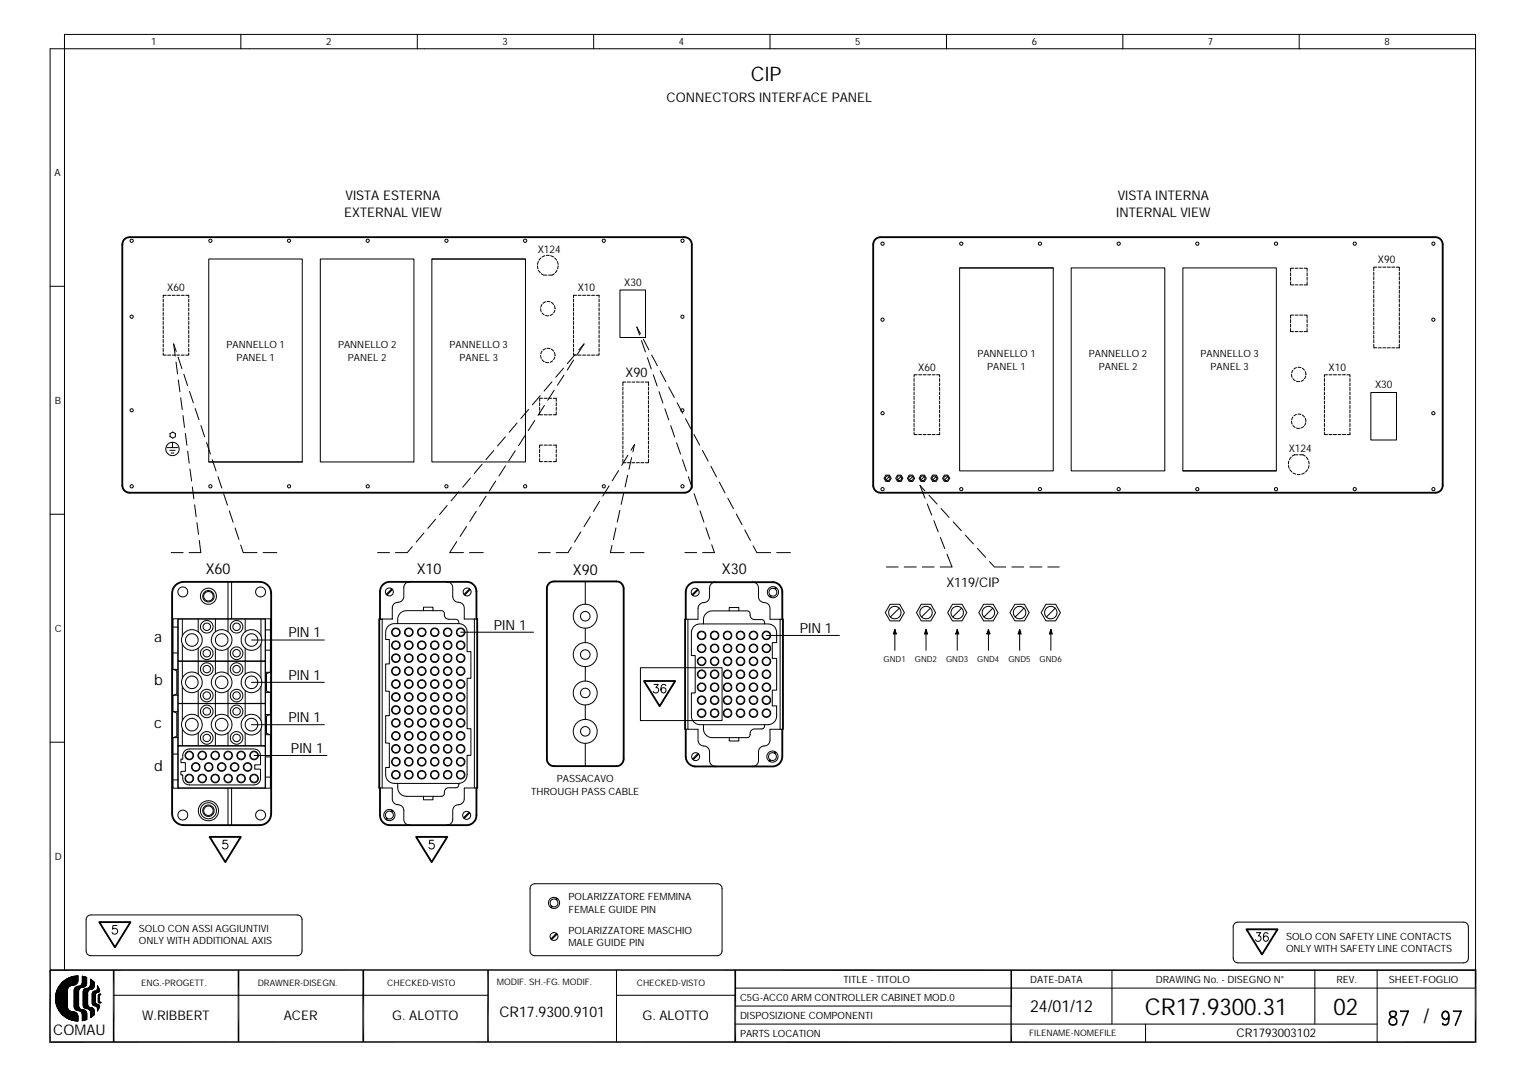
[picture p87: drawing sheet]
<svg xmlns="http://www.w3.org/2000/svg" width="297mm" height="210mm" viewBox="0 0 297 210" stroke-linecap="round" stroke-linejoin="round" font-family="sans-serif">
<defs><g id="words">
<g font-size="4.5">
<text x="222.9" y="197.5">CR17.9300.31</text>
<text x="259.6" y="197.5">02</text>
</g>
<g font-size="3.9">
<text x="146.2" y="15.8">CIP</text>
<text x="277.1" y="199.2">/</text>
</g>
<text font-size="3.2" x="200.5" y="197.1">24/01/12</text>
<g font-size="2.9">
<text x="40" y="111.8">X60</text>
<text x="81.1" y="111.8">X10</text>
<text x="111.5" y="111.9">X90</text>
<text x="140.5" y="111.8">X30</text>
<text x="30" y="125">a</text>
<text x="30" y="133.4">b</text>
<text x="30" y="141.8">c</text>
<text x="30" y="150.2">d</text>
<text x="10.4" y="201.5">COMAU</text>
<text x="97.2" y="198">CR17.9300.9101</text>
</g>
<g font-size="2.7">
<text x="56.1" y="124.1">PIN 1</text>
<text x="96.2" y="122.6">PIN 1</text>
<text x="155.7" y="123.2">PIN 1</text>
<text x="56.1" y="132.3">PIN 1</text>
<text x="56.1" y="140.6">PIN 1</text>
<text x="56.6" y="146.6">PIN 1</text>
</g>
<g font-size="2.6">
<text x="129.8" y="19.8">CONNECTORS INTERFACE PANEL</text>
<text x="67.3" y="38.9">VISTA ESTERNA</text>
<text x="217.6" y="38.9">VISTA INTERNA</text>
<text x="67" y="42.2">EXTERNAL VIEW</text>
<text x="217.3" y="42.2">INTERNAL VIEW</text>
<text x="121.8" y="73.5">X90</text>
<text x="184.2" y="114.4">X119/CIP</text>
<text x="27.7" y="198.7">W.RIBBERT</text>
<text x="55.2" y="198.7">ACER</text>
<text x="76.4" y="198.7">G. ALOTTO</text>
<text x="125.1" y="198.7">G. ALOTTO</text>
</g>
<text font-size="2.3" x="240.7" y="202">CR1793003102</text>
<g font-size="2.1">
<text x="104.7" y="49.3">X124</text>
<text x="268.2" y="51.2">X90</text>
<text x="32.6" y="56.7">X60</text>
<text x="112.5" y="56.7">X10</text>
<text x="121.5" y="55.6">X30</text>
<text x="178.8" y="72.2">X60</text>
<text x="258.7" y="72.2">X10</text>
<text x="267.7" y="75.6">X30</text>
<text x="250.9" y="87.9">X124</text>
</g>
<g font-size="1.9">
<text x="29.4" y="8.8">1</text>
<text x="63.5" y="8.8">2</text>
<text x="97.8" y="8.8">3</text>
<text x="132.1" y="8.8">4</text>
<text x="166.5" y="8.8">5</text>
<text x="200.9" y="8.8">6</text>
<text x="235.2" y="8.8">7</text>
<text x="269.5" y="8.8">8</text>
<text x="10.6" y="34.3">A</text>
<text x="44.1" y="67.7">PANNELLO 1</text>
<text x="46" y="70.3">PANEL 1</text>
<text x="65.8" y="67.7">PANNELLO 2</text>
<text x="67.7" y="70.3">PANEL 2</text>
<text x="87.5" y="67.7">PANNELLO 3</text>
<text x="89.5" y="70.3">PANEL 3</text>
<text x="190.3" y="69.5">PANNELLO 1</text>
<text x="212" y="69.5">PANNELLO 2</text>
<text x="233.7" y="69.5">PANNELLO 3</text>
<text x="192.2" y="72">PANEL 1</text>
<text x="213.9" y="72">PANEL 2</text>
<text x="235.6" y="72">PANEL 3</text>
<text x="10.7" y="78.6">B</text>
<text x="10.6" y="123">C</text>
<text x="103.4" y="154.8">THROUGH PASS CABLE</text>
<text x="108.4" y="152.2">PASSACAVO</text>
<text x="10.7" y="167.4">D</text>
<text x="110.7" y="175.3">POLARIZZATORE FEMMINA</text>
<text x="110.7" y="177.7">FEMALE GUIDE PIN</text>
<text x="27" y="181.4">SOLO CON ASSI AGGIUNTIVI</text>
<text x="27" y="183.8">ONLY WITH ADDITIONAL AXIS</text>
<text x="110.7" y="181.9">POLARIZZATORE MASCHIO</text>
<text x="110.7" y="184.2">MALE GUIDE PIN</text>
<text x="250.4" y="183">SOLO CON SAFETY LINE CONTACTS</text>
<text x="250.4" y="185.4">ONLY WITH SAFETY LINE CONTACTS</text>
<text x="164.2" y="191.5">TITLE - TITOLO</text>
<text x="200.6" y="191.5">DATE-DATA</text>
<text x="225" y="191.5">DRAWING No. - DISEGNO N°</text>
<text x="260.2" y="191.5">REV.</text>
<text x="270.4" y="191.5">SHEET-FOGLIO</text>
<text x="144.1" y="195">C5G-ACC0 ARM CONTROLLER CABINET MOD.0</text>
<text x="144.1" y="198.5">DISPOSIZIONE COMPONENTI</text>
<text x="144.1" y="202">PARTS LOCATION</text>
</g>
<g font-size="1.7">
<text x="27.5" y="191.9">ENG.-PROGETT.</text>
<text x="50.2" y="191.9">DRAWNER-DISEGN.</text>
<text x="75.4" y="191.9">CHECKED-VISTO</text>
<text x="96.7" y="191.7">MODIF. SH.-FG. MODIF.</text>
<text x="124" y="191.9">CHECKED-VISTO</text>
<text x="200.4" y="201.7">FILENAME-NOMEFILE</text>
</g>
<g font-size="1.6">
<text x="172" y="129">GND1</text>
<text x="178.1" y="129">GND2</text>
<text x="184.2" y="129">GND3</text>
<text x="190.2" y="129">GND4</text>
<text x="196.3" y="129">GND5</text>
<text x="202.4" y="129">GND6</text>
</g>
</g></defs>
<g fill="none" stroke="#000" stroke-width=".19">
<path d="M46.9 6.7v2.8M81.2 6.7v2.8M115.6 6.7v2.8M149.9 6.7v2.8M184.3 6.7v2.8M218.6 6.7v2.8M252.9 6.7v2.8M287.3 9.5h-277.5v179.4M9.8 55.7h2.8M31.8 58.2v.6M31.8 59.1v.6M31.8 60v.6"/>
<path d="M32.4 57.5h-.6v.4M32.6 57.5h.6M33.5 57.5h.6M34.4 57.5h.6M35.3 57.5h.6M36.2 57.5h.5v.4M36.7 58.2v.6M36.7 59.1v.6M36.7 60v.6M40.6 50.4h18.2v39.6h-18.2zM62.4 50.4h18.2v39.6h-18.2zM84.1 50.4h18.2v39.6h-18.2z"/>
<path d="M84.1 50.4h18.2M104.6 51.8l.1 .5M104.8 50.9l-.2 .6M104.8 52.6l.4 .5M105.3 50.2l-.4 .5M105.4 53.3l.4 .3h.7M105.5 59.3l-.2 .5M106.1 49.8l-.6 .2M106.2 58.8l-.5 .3M106.4 49.7h.5M106.5 58.7l.6 .1M107.2 49.8l.6 .2"/>
<path d="M107.3 58.9l.5 .4M107.9 53.3l-.4 .3h-.7M107.9 59.5l.2 .6M108 50.2l.4 .5M108.4 52.6l-.3 .5M108.5 50.9l.1 .6M108.6 51.8v.5M111.7 58.2v.6M111.7 59.1v.6M111.7 60v.6M112.2 57.5h-.5v.4M112.5 57.5h.6"/>
<path d="M113.4 57.5h.6M114.3 57.5h.6M115.2 57.5h.5M116 57.5h.6v.4M116.6 58.2v.6M116.6 59.1v.6M116.6 60v.6M120.7 56.5h5v9.2h-5zM186.8 52.2h18.2v39.5h-18.2zM186.8 52.2h18.2M208.5 52.2h18.3v39.5h-18.3zM230.3 52.2h18.2v39.5h-18.2z"/>
<path d="M251.2 54.9v.6h.6M251.2 53.1v.6M251.2 54v.6M251.8 52.2h-.6v.6M252.1 52.2h.6M252.1 55.5h.6M253 52.2h.6M253 55.5h.6M253.9 52.2h.6v.6M254.5 53.1v.6M254.5 54v.6M254.5 54.9v.6h-.6"/>
<path d="M267.4 53v.6M267.4 53.9v.6M267.4 54.8v.5M267.4 55.6v.6M267.4 56.5v.6M267.4 57.4v.6M267.4 58.3v.6M267.4 59.2v.5M268 52h-.6v.7M268.3 52h.6M269.2 52h.6M270.1 52h.6"/>
<path d="M271 52h.5M271.8 52h.6v.7M272.4 53v.6M272.4 53.9v.6M272.4 54.8v.5M272.4 55.6v.6M272.4 56.5v.6M272.4 57.4v.6M272.4 58.3v.6M272.4 59.2v.5M31.8 68.7v.4h.6M31.8 60.8v.6"/>
<path d="M31.8 61.7v.6M31.8 62.6v.6M31.8 63.5v.6M31.8 64.3v.6M31.8 65.2v.6M31.8 66.1v.6M31.8 67v.6M31.8 67.9v.5M32.6 69.1h.6M33.5 69.1h.6M34.3 70.5l.3 2.3M34.3 68.4l-.5-1.4 .3 2.3"/>
<path d="M34.4 69.1h.6M34.7 69.5l.7 2.3M34.7 74l.3 2.3M35.2 77.4l.3 2.3M35.3 69.1h.6M35.8 72.9l.7 2.2M36.7 68.7v.4h-.5M36.7 60.8v.6M36.7 61.7v.6M36.7 62.6v.6M36.7 63.5v.6M36.7 64.3v.6"/>
<path d="M36.7 65.2v.6M36.7 66.1v.6M36.7 67v.6M36.7 67.9v.5M36.9 76.2l.7 2.2M38 79.5l.7 2.2M102.9 79.7l-1.5 1.8M105.1 78.4v.6M105.1 79.3v.6M105.2 77l-1.5 1.8M105.2 60.1l.2 .6M105.2 69.2l.2 .6"/>
<path d="M105.5 60.9l.4 .4M105.5 68.4l-.2 .5M105.5 70l.4 .4M105.6 77.5h-.5v.6M105.9 77.5h.6M106 78.9l-1.3 2M106.2 61.4l.6 .1M106.2 67.9l-.5 .3M106.2 70.5l.6 .1M106.5 67.8l.6 .1M106.8 77.5h.6M107.3 68l.5 .4"/>
<path d="M107.4 74.4l-1.5 1.8M107.6 61.1l-.5 .3M107.6 70.2l-.5 .3M107.7 77.5h.6v.6M107.9 76l-1.3 1.9M107.9 68.6l.2 .6M108 60.4l-.2 .5M108 69.5l-.2 .5M108.3 78.4v.6M108.3 79.3v.6M109.7 71.7l-1.5 1.8M109.8 73l-1.3 2"/>
<path d="M111.7 68.7v.4h.5M111.7 60.8v.6M111.7 61.7v.6M111.7 62.6v.6M111.7 63.5v.6M111.7 64.3v.6M111.7 65.2v.6M111.7 66.1v.6M111.7 67v.6M111.7 67.9v.5M111.7 70.1l-1.3 2M112 69l-1.6 1.8"/>
<path d="M112.5 69.1h.6M112.7 68.1l1-1.1-1.4 2.1M113.4 69.1h.6M114.3 69.1h.6M115.2 69.1h.5M116.6 68.7v.4h-.6M116.6 60.8v.6M116.6 61.7v.6M116.6 62.6v.6M116.6 63.5v.6M116.6 64.3v.6M116.6 65.2v.6"/>
<path d="M116.6 66.1v.6M116.6 67v.6M116.6 67.9v.5M121.3 75.4v.6M121.3 76.3v.5M121.3 77.1v.6M121.3 78v.6M121.3 78.9v.6M121.3 79.8v.5M121.9 74.4h-.6v.7M122.1 74.4h.6M123 74.4h.6"/>
<path d="M123.9 74.4h.6M124.7 65l-.7-1.3 .5 1.5M124.8 74.4h.5M124.9 66.3l.7 2.2M125.2 66.1l1.1 2M125.6 74.4h.6v.7M126 69.6l.8 2.3M126.2 75.4v.6M126.2 76.3v.5M126.2 77.1v.6M126.2 78v.6M126.2 78.9v.6"/>
<path d="M126.2 79.8v.5M126.9 69.1l1.1 2.1M127.2 73l.7 2.2M128.3 76.3l.8 2.2M128.5 72.2l1.1 2.1M129.4 79.6l.8 2.2M130.2 75.3l1.1 2.1M131.8 78.4l1.1 2.1M177.9 73.7v.6M177.9 74.6v.6M177.9 75.4v.6M177.9 76.3v.6"/>
<path d="M177.9 77.2v.6M177.9 78.1v.5M177.9 78.9v.6M177.9 79.8v.6M178.5 73h-.6v.4M178.8 73h.6M179.7 73h.6M180.6 73h.6M181.5 73h.5M182.3 73h.6v.4M182.9 73.7v.6M182.9 74.6v.6"/>
<path d="M182.9 75.4v.6M182.9 76.3v.6M182.9 77.2v.6M182.9 78.1v.5M182.9 78.9v.6M182.9 79.8v.6M251.2 64v.6h.6M251.2 62.2v.6M251.2 63.1v.6M251.4 72.9l.1 .6M251.7 72.1l-.2 .5M251.7 73.7l.4 .4"/>
<path d="M251.8 61.4h-.6v.5M252.1 61.4h.6M252.1 64.6h.6M252.4 71.6l-.5 .3M252.4 74.2l.6 .1M252.7 71.5l.6 .1M253 61.4h.6M253 64.6h.6M253.5 71.7l.5 .4M253.8 73.9l-.5 .3M253.9 61.4h.6v.5M254.1 72.3l.1 .6"/>
<path d="M254.2 73.2l-.2 .5M254.2 72.9h.1M254.5 62.2v.6M254.5 63.1v.6M254.5 64v.6h-.6M257.8 73.7v.6M257.8 74.6v.6M257.8 75.4v.6M257.8 76.3v.6M257.8 77.2v.6M257.8 78.1v.5M257.8 78.9v.6"/>
<path d="M257.8 79.8v.6M258.4 73h-.6v.4M258.7 73h.6M259.6 73h.6M260.5 73h.5M261.3 73h.6M262.2 73h.6v.4M262.8 73.7v.6M262.8 74.6v.6M262.8 75.4v.6M262.8 76.3v.6M262.8 77.2v.6"/>
<path d="M262.8 78.1v.5M262.8 78.9v.6M262.8 79.8v.6M266.9 76.4h5v9.3h-5zM267.4 67v.7h.6M267.4 60v.6M267.4 60.9v.6M267.4 61.8v.6M267.4 62.6v.6M267.4 63.5v.6M267.4 64.4v.6M267.4 65.3v.6"/>
<path d="M267.4 66.2v.5M268.3 67.7h.6M269.2 67.7h.6M270.1 67.7h.6M271 67.7h.5M272.4 60v.6M272.4 60.9v.6M272.4 61.8v.6M272.4 62.6v.6M272.4 63.5v.6M272.4 64.4v.6M272.4 65.3v.6"/>
<path d="M272.4 66.2v.5M272.4 67v.7h-.6M32.5 87.2h2.1M33.1 87.7h1M33.1 84.4l.5-.3 .5 .3v.6l-.5 .3-.5-.3zM33.3 88.2h.5M33.6 86.1v1.1M35.6 80.9l.3 2.3M36.1 84.4l.3 2.3M36.5 87.9l.3 2.3M37 91.3l.3 2.4M37.4 94.8l.3 2.3"/>
<path d="M37.9 98.3l.3 2.3M39.1 82.9l.7 2.2M40.2 86.2l.8 2.2M40.6 90h18.2M41.3 89.5l.8 2.2M42.4 92.8l.8 2.2M43.5 96.2l.8 2.2M44.6 99.5l.8 2.2M87.1 98.4l-1.5 1.8M89.3 95.8l-1.5 1.7M91.6 93.1l-1.5 1.8M92.7 99.6l-1.2 1.9"/>
<path d="M93.9 90.4l-1.6 1.8M94.6 96.6l-1.3 2M96.1 87.7l-1.5 1.8M96.5 93.7l-1.2 1.9M98.4 85.1l-1.5 1.7M98.4 90.7l-1.3 2M100.3 87.8l-1.3 1.9M100.6 82.4l-1.5 1.8M102.2 84.8l-1.3 2M104.1 81.9l-1.3 2M105.1 80.2v.6h.5M105.1 89.3v.6h.5"/>
<path d="M105.1 87.5v.6M105.1 88.4v.6M105.6 86.7h-.5v.5M105.9 80.8h.6M105.9 89.9h.6M105.9 86.7h.6M106.8 80.8h.6M106.8 89.9h.6M106.8 86.7h.6M107.7 86.7h.6v.5M108.3 80.2v.6h-.6M108.3 89.3v.6h-.6"/>
<path d="M108.3 87.5v.6M108.3 88.4v.6M116.7 97.6l-1.2 2M118.6 94.6l-1.3 2M120.4 91.6l-1.2 2M120.7 99.4l-.5 2.3M121.3 89.4v.7h.6M121.3 80.6v.6M121.3 81.5v.6M121.3 82.4v.6M121.3 83.3v.6M121.3 84.2v.5"/>
<path d="M121.3 85v.6M121.3 85.9v.6M121.3 86.8v.5M121.3 87.6v.6M121.3 88.5v.6M121.4 96l-.5 2.2M122.1 90.1h.6M122.2 92.5l-.5 2.3M122.2 88.6l-1.2 2M122.9 87.6l.6-1-.3 1.4M123 89.1l-.6 2.3M123 90.1h.6"/>
<path d="M123.9 90.1h.6M124.8 90.1h.5M126.2 89.4v.7h-.6M126.2 80.6v.6M126.2 81.5v.6M126.2 82.4v.6M126.2 83.3v.6M126.2 84.2v.5M126.2 85v.6M126.2 85.9v.6M126.2 86.8v.5M126.2 87.6v.6"/>
<path d="M126.2 88.5v.6M130.6 82.9l.7 2.2M131.7 86.2l.8 2.2M132.9 89.5l.7 2.2M133.5 81.5l1.1 2.1M134 92.8l.8 2.2M135.1 84.6l1.1 2.1M135.1 96.1l.8 2.3M136.3 99.5l.7 2.2M136.8 87.7l1.1 2.1M138.4 90.8l1.1 2.1M140 93.9l1.1 2.1"/>
<path d="M141.7 97l1.1 2.1M172.4 92.5h.7l.4 .6-.4 .6h-.7l-.3-.6zM173.1 92.8l-.6 .6M174.7 92.5h.7l.4 .6-.4 .6h-.7l-.3-.6zM175.4 92.8l-.6 .6M177 92.5h.7l.4 .6-.4 .6h-.7l-.3-.6zM177.7 92.8l-.7 .6M177.9 84.2v.4h.6M177.9 80.7v.6M177.9 81.6v.6M177.9 82.5v.5M177.9 83.3v.6"/>
<path d="M178.8 84.6h.6M179.3 92.5h.7l.3 .6-.3 .6h-.7l-.4-.6zM179.7 84.6h.6M180 92.8l-.7 .6M180 95.6l-.9-1.1 1 2.5M180.5 98.1l.9 2.2M180.6 84.6h.6M180.8 96.4l1.6 1.7M181.5 84.6h.5M181.6 92.5h.7l.3 .6-.3 .6h-.7l-.4-.6zM182.2 92.8l-.6 .6M182.9 80.7v.6"/>
<path d="M182.9 81.6v.6M182.9 82.5v.5M182.9 83.3v.6M182.9 84.2v.4h-.6M183.2 99l1.6 1.7M183.8 92.5h.7l.4 .6-.4 .6h-.7l-.3-.6zM184.5 92.8l-.6 .6M230.3 91.7h18.2M250.8 90.6l.2 .6M250.9 89.8l-.1 .6M251.1 91.5l.4 .4M251.4 89l-.4 .5"/>
<path d="M251.4 82l.1 .6M251.7 81.2l-.2 .5M251.7 82.8l.4 .4M251.7 92.1l.6 .2M252.4 80.7l-.5 .3M252.4 83.3l.6 .1M252.5 92.4h.6M252.7 88.6h-.7l-.4 .2M252.7 80.6l.6 .1M253 88.6h.7l.4 .2M253.5 80.8l.5 .4M253.8 83.1l-.5 .2"/>
<path d="M253.9 92.1l-.5 .2M254.1 81.5l.1 .5M254.2 82.3l-.2 .5M254.2 82h.1M254.3 89l.3 .5M254.5 91.5l-.3 .4M254.7 89.8l.1 .6M254.8 90.6l-.1 .6M257.8 84.2v.4h.6M257.8 80.7v.6M257.8 81.6v.6M257.8 82.5v.5"/>
<path d="M257.8 83.3v.6M258.7 84.6h.6M259.6 84.6h.6M260.5 84.6h.5M261.3 84.6h.6M262.8 84.2v.4h-.6M262.8 80.7v.6M262.8 81.6v.6M262.8 82.5v.5M262.8 83.3v.6M9.8 100.1h2.8M33.3 107.6h2.3"/>
<path d="M38.3 101.8l.4 2.3M38.8 105.2l.3 2.4h-2.3M44.4 113.3v9.7M45.1 113.3v7.2M45.8 102.8l.7 2.2M46.9 106.1l.4 1.5h2.7M51.2 107.6h2.7M73.5 107.6h2.3M76.3 114.6l-1.1 1.1M76.4 114.8l-1.1 1.1M79.7 113.3a1.09 1.09 0 0 0-1.1 1.1v1.8a1.25 1.25 0 0 1-1.4 1.1 1.06 1.06 0 0 0-.8 1.1v2.1h-2.6M80.3 106.4l-1 1.2h-2.3"/>
<path d="M82.4 118.9v-.7h1.9v.7M82.5 103.8l-1.5 1.8M84.8 101.1l-1.5 1.8M87 113.3h.3a1.11 1.11 0 0 1 .8 1.1l.1 2.1a1.25 1.25 0 0 0 1.4 .8 1.11 1.11 0 0 1 .8 1.1v2.1h2.5M88.9 105.4l-1.4 2.2h2.7M90.8 102.5l-1.2 2M91.4 107.6h2.7M91.4 114.6l-1.1 1.1M91.5 114.8l-1 1.1M104.8 107.6h2.3M111.2 106.5l-.6 1.1h-2.3M113.1 103.6l-1.3 2"/>
<path d="M113.9 113.2v4.5M114.9 100.6l-1.2 2M119.1 106.2l-.3 1.4h2.7M119.9 102.8l-.5 2.3M122.7 107.6h2.7M133.3 107.6h2.3M135.8 114.7l-1.1 1.1M136 114.8l-1.1 1.1M137.4 102.8l.8 2.2M138.6 106.1l.5 1.5h-2.3M139.3 113.4a1.12 1.12 0 0 0-1.2 1.1v1.7a1.22 1.22 0 0 1-1.4 1.2l-.2 .1a1.07 1.07 0 0 0-.6 1v2.1h-2.5M142 118.9v-.6h1.8v.6"/>
<path d="M143.3 100.1l1.1 2M145 103.2l1.1 2M146.5 113.4a1.09 1.09 0 0 1 1.2 1.1v1.7a1.22 1.22 0 0 0 1.4 1.2 1.11 1.11 0 0 1 .8 1.1v2.1h2.5M146.6 106.3l.7 1.3h2.7M150 115.9l-.2 .3M150.1 116l-.1 .3M151 114.4l-.2 .2M151.2 114.5l-.2 .2M151.2 107.6h2.7M172.6 110.4h2.3M173.3 117.7h1.8l1 1.6-1 1.6h-1.8l-1-1.6zM175.1 118.4l-1.8 1.7"/>
<path d="M176 110.4h2.4M179.3 117.7h1.9l.9 1.6-.9 1.6h-1.9l-.9-1.6zM179.5 110.4h2.4M181.1 118.4l-1.7 1.7M181.8 101.4l.8 2.2M183.1 104.6l.8 2.2M184.4 107.9l.9 2.5h-2.3M185.4 117.7h1.9l.9 1.6-.9 1.6h-1.9l-.9-1.6zM185.6 101.6l1.5 1.7M187.2 118.4l-1.7 1.7M187.9 104.2l1.6 1.7M190.3 106.8l1.6 1.7"/>
<path d="M191.5 117.7h1.9l.9 1.6-.9 1.6h-1.9l-1-1.6zM192.6 109.4l1 1h2.2M193.3 118.4l-1.7 1.7M197 110.4h2.3M197.6 117.7h1.8l1 1.6-1 1.6h-1.8l-1-1.6zM199.3 118.4l-1.7 1.7M200.5 110.4h2.3M203.6 117.7h1.9l.9 1.6-.9 1.6h-1.9l-.9-1.6zM204 110.4h2.2M205.4 118.4l-1.7 1.7M34.6 120.5v33M34.7 120.5h16.9v8.2h-16.9z"/>
<path d="M34.7 128.8h16.9v8.2h-16.9zM34.7 137h16.9v8.2h-16.9zM34.7 122.1h-1.1v5h1.1M34.7 130.3h-1.1v5.1h1.1M34.7 138.6h-1.1v5h1.1M35.5 120.5v3.3M35.5 125.4v3.3M35.5 128.8v3.3M35.5 133.7v6.6M38.6 120.5v2.5M38.6 126.2v2.5M38.6 128.8v2.5"/>
<path d="M38.6 134.5v5M41.9 120.5v2.5M41.9 126.2v2.5M41.9 128.8v2.5M41.9 134.5v5M44.4 126.2v2.5M44.4 128.8v2.5M44.4 134.5v5M47.7 120.5v2.5M47.7 126.2v2.5M47.7 128.8v2.5M47.7 134.5v5"/>
<path d="M49 124.6h14.1M49 132.9h14.1M50.8 120.5v3.3M50.8 125.4v3.3M50.8 128.8v3.3M50.8 133.7v6.6M51.6 122.7h1.1v3.9h-1.1M51.6 130.9h1.1v3.9h-1.1M51.6 139.1h1.1v4h-1.1M51.7 120.5v33M74.4 120.5v32.9M77.4 121.4a1.97 1.97 0 0 1 1.3-2.5h7.3a.61 .61 0 0 1 .5 .8 .85 .85 0 0 0 .9 .9h1.4a.64 .64 0 0 1 .5 .8"/>
<path d="M77.4 121.4a1.82 1.82 0 0 0-2.3 1.7v1.4h.7v4.8h-.7v5.3h.7v4.8h-.7v5.3h.7v4.8h-.7a2.69 2.69 0 0 0 .6 2.7l1.1 .3h12.5M77.4 121.4h11.9M89.3 121.4a1.61 1.61 0 0 1 1.6 1.7v3.8h.8v5.2h-.8v9.8h.8v5.2h-.8v3.7a1.66 1.66 0 0 1-1.6 1.7M89.7 123.1h14.2M92.4 120.5v32.9M113.9 122.3v2.8M113.9 129.8v2.8M113.9 137.3v2.8M124.7 130h15.9v10.3h-15.9zM127.3 133.3h.8l-.4 .6a.54 .54 0 0 1 .4 .8 .54 .54 0 0 1-.9-.1M129.6 133.5a.47 .47 0 0 0-.7-.2 .96 .96 0 0 0 .3 1.6 .51 .51 0 0 0 .5-.5 .51 .51 0 0 0-.5-.5 .51 .51 0 0 0-.5 .5M133.9 120.6v21.4"/>
<path d="M136.9 121.5h11.9M149.2 123.7h14.2M151.9 120.6v21.4M174.2 122.5l-.3 .9h.6l-.3-.9v4.1M180.3 122.5l-.3 .9h.6l-.3-.9v4.1M186.4 122.5l-.3 .9h.5l-.2-.9v4.1M192.4 122.5l-.3 .9h.6l-.3-.9v4.1M198.5 122.5l-.3 .9h.6l-.3-.9v4.1M204.6 122.5l-.3 .9h.6l-.3-.9v4.1M9.8 144.5h2.8M34.7 145.3h16.9v8.1h-16.9zM34.7 146.8h-1.1v5.1h1.1"/>
<path d="M35.5 141.9v3.3M36 146.2l.9-.4h12.6a1.26 1.26 0 0 1 1.2 1.3v1.8h-1.1v.9h1.1v1.8a1.23 1.23 0 0 1-1.2 1.2h-12.6a1.43 1.43 0 0 1-1.3-1.9h-.4v-.7h.9v-1.7h-.9v-.7h.4a1.72 1.72 0 0 1 .4-1.6zM38.6 142.7v2.5M41.9 142.7v2.5M44.4 142.7v2.5M44.4 153.5v7.2M45.1 153.5v7.2M47.7 142.7v2.5M49 141.1h14.1M49.5 147.1h14.1M50.8 141.9v3.3M51.6 147.4h1.1v3.9h-1.1"/>
<path d="M52.6 153.5v-10.4l-.7-.3v-3.4l.7-.3v-4.3l-.7-.3v-3.3l.7-.3v-10.4h-18.9v9.8l.7 .3v4.5l-.7 .3v3.1l.7 .3v4.6l-.7 .3v9.8h19.1M73.8 153.4h2.6v2.2l.1 .5a1.97 1.97 0 0 0 1.5 .7 1.07 1.07 0 0 1 .6 1v1.7l.2 .6a1.07 1.07 0 0 0 .9 .6M75.3 159.3l-.2 .3M75.5 159.4l-.2 .3M76.3 157.7l-.2 .3M76.5 157.9l-.2 .2M77.4 152.5a1.97 1.97 0 0 0 1.3 2.5l7.3 .1a.64 .64 0 0 0 .5-.9 .85 .85 0 0 1 .9-.8h1.4a.64 .64 0 0 0 .5-.9M82.4 155.1v.6h1.9v-.6M91.3 158.2l-1.1 1M91.5 158.3l-1.1 1.1M92.9 153.4h-2.5v2.2a1.25 1.25 0 0 1-1.4 1.1 1.06 1.06 0 0 0-.9 1.1v1.7a1.16 1.16 0 0 1-1.1 1.2M113.9 144.8v4.4"/>
<path d="M133.4 142h2.5v2.1a1.22 1.22 0 0 0 1.4 1.2l.3 .1a1.1 1.1 0 0 1 .5 1v1.7a1.16 1.16 0 0 0 1.2 1.1M135.9 146.7l-1.1 1.1M136 146.8l-1 1.1M136.9 141.1h12.6a1.71 1.71 0 0 0 1.7-1.7v-2h-.9v-3h.9v-6.2h-.9v-3.1h.9v-1.9a1.82 1.82 0 0 0-2.4-1.7 .64 .64 0 0 0-.5-.9h-1.4a1.05 1.05 0 0 1-.9-1.3l-.5-.4h-6.9a1.91 1.91 0 0 0-1.7 2.6 1.82 1.82 0 0 0-2.3 1.7v4.4h.7v7.3h-.7v4.5a1.85 1.85 0 0 0 2.3 1.7 1.91 1.91 0 0 0 1.7 2.5h6.9a.84 .84 0 0 0 .6-1.1 .89 .89 0 0 1 .8-.6h1.4a.61 .61 0 0 0 .5-.8M142 143.6v.7h1.8v-.7M149.9 147.9l-.2 .3M150.1 148l-.2 .3M150.9 146.4l-.2 .2M151 146.5l-.1 .2M152.4 142h-2.5v2.1a1.19 1.19 0 0 1-1.4 1.2 1.16 1.16 0 0 0-.8 1.1v1.7a1.12 1.12 0 0 1-1.2 1.1M16.9 178.5l.8-.3h40.2a.91 .91 0 0 1 .9 .9v6.1a.91 .91 0 0 1-.9 .9h-40.2a.91 .91 0 0 1-.9-.9v-6.1zM44.2 163.6h-.7l-.1 .7a.57 .57 0 0 1 .8 0 .57 .57 0 0 1 0 .9 .57 .57 0 0 1-.9-.2"/>
<path d="M84.4 163.6h-.7l-.1 .7a.57 .57 0 0 1 .8 0 .57 .57 0 0 1-.1 .9 .57 .57 0 0 1-.8-.2M103.4 172.5l.7-.4h35.5a.91 .91 0 0 1 1 .9v12.2a.95 .95 0 0 1-1 .9h-35.5a.91 .91 0 0 1-.9-.9v-12.2zM107.4 176.4l-.2 .3M107.5 176.5l-.1 .3M108.4 174.9l-.2 .2M108.5 175l-.1 .2M240.5 179.7l.5-.2h43.9a.91 .91 0 0 1 1 1v6.1a.91 .91 0 0 1-1 .9h-43.9a.91 .91 0 0 1-.9-.9v-6.1zM10.8 194l2.4 2.4-1.1 1.1M10.8 194.9l3.9 3.9M10.8 193.8l2.3 2.3M10.8 195.1l3.7 3.6M10.9 193.7l2.2 2.3"/>
<path d="M10.9 193.4l2.2 2.2M10.9 195.5l3.2 3.2M10.9 193.3l2.2 2.1M11 195.7l2.9 2.9M11 193l2.1 2.1M11.1 192.9l2 2M11.1 196l2.5 2.5M11.1 192.8l2 1.9M11.2 192.6l1.9 2-1.8 1.8M11.2 192.5l1.9 1.9M11.3 192.4l1.8 1.9-1.9 1.9M11.3 192.3l1.8 1.7"/>
<path d="M11.4 192.2l1.7 1.7M11.4 196.7l1.6 1.5 1.1-1.2 1.1 1M11.5 192.1l1.6 1.6M11.5 192l1.6 1.6-2.1 2.1M11.6 191.9l1.5 1.5M11.7 191.8l1.4 1.4M11.8 191.7l1.3 1.3M11.8 191.6l1.3 1.2M11.9 191.5l1.2 1.2M12 191.4l1.1 1.1M12.1 191.3l1.1 1.1-2.4 2.4M12.2 191.2l1.1 1.1"/>
<path d="M12.2 191.2l-.2 .2M12.3 191.1l1.1 1.1M12.4 191.1l1 1M12.4 191l1.1 1.1M12.6 188.9v-182.2h274.7v182.2M12.6 190.9l1 1.1M12.7 190.8l1 1.1M12.7 190.8l1.2 1.1M12.8 198.1l1.2-1.1 1.2 1.2M12.9 190.7l-1.5 1.4M13 190.6l1.2 1.2 1-1M13.1 190.6l1.2 1.2"/>
<path d="M13.1 196.2a1.2 1.2 0 0 0 1.2 .8M13.1 195.5l-1.5 1.5M13.1 195.3l-1.6 1.6M13.1 195.1l-1.6 1.7M13.1 195l-1.7 1.7M13.1 194.8l-1.8 1.7M13.1 194.4l-1.9 1.9 2.1 2.1 1.3-1.3M13.1 194.1l-2 2M13.1 193.9l-2 2.1M13.1 193.8l-2.1 2M13.1 193.4l-2.2 2.2M13.1 193.2l-2.2 2.2"/>
<path d="M13.1 193.1l-2.2 2.2 3.4 3.4 .9-.8M13.1 192.9l-2.2 2.2M13.1 192.7l-2.3 2.3M13.1 195.6l-1.4 1.5M13.1 195.8l-1.4 1.4M13.1 196l-1.3 1.2M13.1 196.2l-1.2 1.2M13.1 196.3l-1.1 1.1M13.2 190.5l1.3 1.3M13.3 190.5l-2.1 2M13.3 196.5l-1.1 1.1M13.3 190.5l1.3 1.3"/>
<path d="M13.3 196.6l-1 1.1-.4-.4M13.4 196.7l-1 1.1M13.4 190.4l1.3 1.3M13.5 196.8l-1.1 1M13.5 190.3l1.3 1.3M13.6 190.3l-2.5 2.5M13.6 196.8l-1 1.1M13.7 190.3l1.2 1.3M13.7 196.9l1.5 1.4M13.7 196.9l-1.1 1.1M13.9 196.9l-1.2 1.2M13.9 190.2l1.2 1.2"/>
<path d="M14.1 190.2l1 1-.5 .6M14.1 190.2l-3.2 3.1M14.2 190.1l1 1M14.3 197a.84 .84 0 0 1 .9 .9M14.3 191.8a1.24 1.24 0 0 0-1.2 .9v3.5M14.3 197l-1.2 1.3M14.4 197l.8 .8M14.4 194.9l.9 .8M14.4 195.2l1 .9-.6 .6M14.4 195.4l2.5 2.4M14.4 195.6l2.5 2.4M14.4 195.9l.9 .9"/>
<path d="M14.4 194.7l.9 .9M14.4 194.3l.9 .9M14.4 194.2l.9 .8M14.4 194l.9 .9M14.4 193.8l.9 .9M14.4 193l.9 .8M14.4 192.8l.9 .9M14.4 193.3l.9 .9M14.4 193.5l.9 .9M14.4 193.7l.9 .8M14.4 194.5l.9 .9M14.4 195l.9 .9"/>
<path d="M14.4 196.1l.8 .7M14.5 197l-1.3 1.3M14.5 192.7l.8 .8M14.5 190.1l.7 .7M14.5 192.5l.8 .8M14.5 190.1l-3.7 3.7M14.6 197.1l.5 .5M14.6 192.4l.7 .8M14.6 190.1l.6 .5M14.6 192.3l.7 .7M14.7 197.1l-1.3 1.3M14.7 190l-3.9 4"/>
<path d="M14.7 192.2l.6 .6M14.8 190l.4 .4M14.8 197.2l-1.3 1.3M14.8 192.2l.6 .5M14.9 192.1l-.4 .4M14.9 190l-4.1 4.2 4.4 4.3M14.9 197.3l-1.2 1.2M14.9 192.1l.5 .5M14.9 190l.3 .3M15 191.5l-1.2-1.3-2.8 2.9 2.1 2.2M15 197.4l-1.2 1.2M15 197.5l-1.1 1.1"/>
<path d="M15.1 190l-4.3 4.3 4.4 4.4M15.1 192.1l.4 .4M15.1 197.6l-1 1.1M15.1 190l.1 .1M15.1 192.1l-.6 .6M15.2 191l-.8 .8M15.2 197.7l-1 1M15.2 190.9a.88 .88 0 0 1-.9 .9M15.2 190.9v-.9a4.4 4.4 0 0 0-4.4 4.4 4.4 4.4 0 0 0 4.4 4.4v-.9M15.2 197.9h.1M15.2 190.6l-1.2 1.2-1.2-1.1M15.2 190.5l-1.5 1.5"/>
<path d="M15.2 190.3l-4.4 4.4 4.1 4.1 .3-.2M15.2 190.1l-4.4 4.4 4.3 4.3M15.2 190.9l-.9-.8-3.4 3.4 2.2 2.3M15.2 198l-.7 .7M15.2 198.2l-.6 .6M15.2 198.4l-.4 .4M15.2 198.7l-.1 .1M15.2 192l-.2 .1a.8 .8 0 0 0-.6 .7v3.2a.77 .77 0 0 0 .8 .8M15.2 196.8a.8 .8 0 0 1 .8 .8v1.1M15.2 192l.4 .4M15.3 195.8a.77 .77 0 0 0 .8 .8M15.3 193.3l-.9 .8"/>
<path d="M15.3 193.1l-.9 .9M15.3 193.4l-.9 .9M15.3 193.6l-.9 .9M15.3 193.8l-.9 .8M15.3 193.9l-.9 .9M15.3 194.3l-.9 .9M15.3 194.5l-.9 .8M15.3 194.6l-.9 .9M15.3 195.1l-.9 .9M15.3 195.5l-.8 .8 .4 .4 .5-.4M15.3 195.7l-.7 .7M15.3 194.8l-.9 .9 1.2 1.2"/>
<path d="M15.3 194.1l-.9 .9M15.3 195l-.9 .8M15.3 195.3l-.8 .9M15.3 195.8l-.7 .7M15.3 192.9l-.9 .9M15.3 192l-.9 .9M15.3 196l-.6 .6M15.4 192.7l-1 .9M15.4 192l.3 .3M15.5 196.4l-.4 .4M15.5 192l.3 .3M15.6 192l-1.2 1.1 .9 .9"/>
<path d="M15.6 196.4l-.4 .4M15.7 196.5l-.3 .3M15.7 191.9l.4 .3M15.8 196.5l1.1 1.2M15.8 196.6l-.3 .2M15.8 191.8l.5 .4M15.9 191.7l.5 .5 .4-.4M15.9 197.2l.5-.5 .4 .4-.8 .8M15.9 196.6l-.3 .3M15.9 197.2l1 1M16 191.6l.5 .5M16 196.6l.9 .9"/>
<path d="M16 191.4l.6 .6M16 190.1l.9 .8M16 197.6l.9 .9M16 197.5l.9 .9-.1 .2-.8-.8M16 198.2l.5 .4M16 198.3l.4 .4M16 198.5l.2 .2M16 191.3l.7 .7M16 191.1l.8 .7M16 198l.6 .6M16 198.7h.1M16 190.9l.8 .8"/>
<path d="M16 190.8l.9 .8M16 190.6l.9 .8M16 190.4l.9 .9M16 190.2l.9 .9M16.1 196.6a.8 .8 0 0 1 .8 .8v1.1M16.1 196.6l-.4 .4M16.1 192.2a.8 .8 0 0 0-.8 .8v2.8M16.2 193.1v2.8l.3 .4 .6 .1 .4 .3 .1 .4v1.1l.8-.6-.1-1-.2-.3-.4-.1M16.2 195.8l.6 .6 .4-.4M16.2 195.6l.8 .8M16.2 194.9l.9 .9M16.2 194.7l.9 .9"/>
<path d="M16.2 194.6l.9 .8M16.2 193.7l.9 .9-.9 .9M16.2 193.4l.9 .8-.9 .9M16.2 196.6l.7 .8-.9 .8M16.2 195.2l2.2 2.2M16.2 193.5l.9 .9M16.2 193.9l.9 .8M16.2 194l.9 .9M16.2 194.2l.9 .9M16.2 194.4l.9 .9M16.2 195.1l2.2 2.1M16.2 195.4l1.1 1.1"/>
<path d="M16.2 190.1l-.2 .2M16.2 193l.9 .9M16.2 192.9l.9 .8M16.3 196.6l-.5 .5M16.3 190.1l.6 .7M16.3 192.8l.8 .8-.9 .9M16.3 190.2l-.3 .3M16.4 192.7l.7 .7M16.5 192.6l.6 .6-.9 .9M16.5 196.7l-.5 .6M16.6 192.5l-.3 .3M16.6 192.5l.5 .6"/>
<path d="M16.6 196.8l-.6 .6M16.6 190.2l-.6 .6M16.7 196.9l-.7 .6M16.7 192.5l.5 .4M16.8 197l-.8 .7M16.8 192.5l-.6 .6M16.8 192.4l.5 .4M16.9 190.3l-.9-.2v1.2a.77 .77 0 0 1-.8 .7M16.9 190.3v1.1a.76 .76 0 0 1-.8 .8M16.9 191.5l-.7 .7M16.9 191.3l-.9 .9-.4-.3M16.9 190.8l-2.5 2.5"/>
<path d="M16.9 190.7l-1 .9M16.9 190.5l-.9 .8M16.9 190.3l-.9 .9M16.9 191.2l-1.2 1.1M16.9 191l-2.5 2.4M16.9 190.4l-.2-.1-.7 .7M16.9 190.6l-.4-.4-.5 .5M16.9 197.2l-.9 .9M16.9 198.5l-.9 .2M16.9 197.5l-.9 .9M16.9 197.7l-.9 .9M16.9 197.9l-.9 .8"/>
<path d="M16.9 198l-.7 .7M16.9 198.2l-.4 .4M17 192.4l-.8 .8M17 192.4l.3 .4M17.1 193.8l-.9 .8M17.1 193.9l-.9 .9M17.1 194.1l-.9 .9M17.1 195l-.9 .8M17.1 195.3l-.8 .8M17.1 195.5l-.7 .7M17.1 195.1l-.9 .9M17.1 194.8l-.9 .9"/>
<path d="M17.1 194.4l-.9 .9M17.1 193.4l-.9 .9M17.1 195.6l-.6 .7M17.1 195.8l-.5 .5-.3-.3M17.1 196.4l.3-.3 1 1M17.1 192.4l.3 .3M17.1 193l-.9 .9M17.2 195.9l-.5 .5M17.3 192.3l.3 .4M17.3 192.3l-1.1 1.1M17.3 196.1l-.3 .3M17.4 192.3l.3 .4"/>
<path d="M17.4 196.6l.5-.4 .4 .5M17.6 196.2l-.3 .3M17.6 192l.5 .5M17.6 191.8l.6 .6M17.6 191.1l.7 .8M17.6 198l.1 .1M17.6 197.7l.3 .3M17.6 197.5l.4 .4M17.6 197.9l.2 .1M17.7 190.7l.6 .8M17.7 196.2l.7 .7M17.7 192.7l.4-.2 .2-.3v-1l-.7-.5v1l-.1 .4-.4 .3-.6 .2-.3 .3v.3l.9 .8"/>
<path d="M17.7 192.7l-.4 .1-.2 .5v2.3l.2 .5 .4 .1M17.7 196.2l-.3 .3M17.9 190.9l-.3 .2M17.9 193.7l.7 .6-.7 .6 1.4 1.4M17.9 194.7l1.4 1.5M17.9 193.4l.7 .6M18 193.4l.3-.4 .4 .4M18 190.9l-.4 .4 .7 .7M18 196.3l-.5 .4 .9 .9M18 193.3l.6 .5-.7 .6 .7 .6-.6 .6M18.1 193.2l.5 .4M18.1 191l-.5 .5 .7 .7"/>
<path d="M18.1 196.3l-.5 .6M18.2 193.1l.4 .4M18.2 191.1l-.6 .6 .7 .6M18.2 196.4l-.6 .6 .7 .7M18.3 191.2l-.7 .6M18.3 196.5l-.7 .7 .6 .6M18.3 196.6l-.7 .7 .5 .5M18.3 191.3l-.8 .8 .5 .5M18.3 191.4l-2.1 2.2M18.3 191.6l-2.1 2.2M18.3 192.1l-.5 .5-.4-.4M18.3 191.8l-.9 .9"/>
<path d="M18.3 192l-.6 .7M18.3 191.4l-.5-.6-.2 .2 .7 .7M18.4 196.7h.1M18.4 196.8l-.8 .7M18.4 196.9l-.8 .8M18.4 197.1l-.8 .7M18.4 197.3l-.8 .7M18.4 197.5l-.7 .6M18.4 193l.4 .3M18.5 193a.51 .51 0 0 0-.6 .5v1.8a.57 .57 0 0 0 .7 .6l.3 .2 .1 .7M18.5 193l-.6 .6 .7 .6M18.6 195.1l.1 .3 .6 .3 .1 .4"/>
<path d="M18.6 194.5l-.7 .6 1.3 1.3M18.6 194.8l-.6 .7 .3 .3M18.6 193.6l-.7 .6 .7 .7M18.6 194.1l-.7 .7M18.6 194l-.7 .6 .7 .6M18.6 195.2l-.5 .5M18.6 195.8l.3-.2 .5 .4M18.6 193l.3 .3M18.6 195.3l-.4 .4M18.7 195.4l-.4 .4M18.7 192.9l.3 .4M18.8 195.5l-.4 .3"/>
<path d="M18.8 192.8l.4 .4M18.9 192.8l.4 .3M18.9 192.7l.4 .3-.2 .2M19 192.5a.51 .51 0 0 1-.5 .5M19 192.5v-.5a.9 .9 0 0 1 .3 1l-.7 .5v1.6M19 196.3l.2 .2M19 192.5l.4 .4M19 196.8h.1M19 192.3l.4 .4M19 192.1l.2 .3M19 192h.1M19 192.1v.1"/>
<path d="M19 195.6l-.3 .3M19.1 195.6l.3 .2M19.1 192.2l-.1 .2M19.1 193.9v1.2l.3 .2h.2v-.2M19.1 195.1l.2 .2 .2-.2M19.1 194.7l.3 .3M19.1 194.9l.4 .4 .1-.2M19.1 194l.3 .2-.3 .2M19.1 194.4l.3 .2M19.1 193.9l.3 .2M19.2 195.6l-.4 .4M19.2 192.3l-.2 .2"/>
<path d="M19.2 196.4l-.2 .3M19.2 192.4l-1.3 1.3M19.3 192.5l-1.4 1.4 .7 .6M19.3 195.7l-.4 .4M19.3 192.7l-1.4 1.4 .7 .6-.7 .6 .6 .5M19.3 195.8l-.4 .4M19.4 193.8v1.3h.2M19.4 193.9l-.3 .2M19.4 194.6l-.3 .2M19.4 196.1l-.4 .4 .1 .1M19.4 194l-.3 .2 .3 .3M19.4 195.1l-.2 .1"/>
<path d="M19.4 194.4l-.3 .2 .3 .2M19.4 194.7l-.3 .3M19.4 194.9l-.3 .2M19.4 193.6h.2M19.4 196.1l-.4 .7M19.4 193.8l-.2-.2v.1l.2 .2M19.4 192.8l-.5 .5M19.4 195.9l-.4 .4M19.5 195.1l.1 .1M19.6 193.7v-.1a.33 .33 0 0 0-.5 .3M19.6 193.7l-.2 .1M19.6 193.6h-.1l-.4 .3"/>
<path d="M22.1 193.8h72.9M22.8 180.2h-.8l-.1 .7a.57 .57 0 0 1 .9 0 .57 .57 0 0 1-.1 .9 .57 .57 0 0 1-.9-.2M108.3 181.7l-1.1 1.1M108.5 181.9l-1.1 1.1M120 188.9v14M120 193.8h23.1M143.1 199.4h125M143.1 192.4h144.2M143.1 195.9h53.8M216.5 188.9v10.5M223 199.4v3.5M244.6 181.6h.8l-.4 .6a.54 .54 0 0 1 .4 .9 .54 .54 0 0 1-1-.1"/>
<path d="M246.9 181.8a.47 .47 0 0 0-.7-.1l-.2 .2a1.06 1.06 0 0 0 .4 1.4 .51 .51 0 0 0 .6-.4 .51 .51 0 0 0-.5-.6 .51 .51 0 0 0-.5 .4M256 188.9v10.5M268.1 188.9v14M270.5 199.2l.3 .3M270.6 197a.68 .68 0 0 0 .4 1 .87 .87 0 0 1 .7 1.4 .81 .81 0 0 1-1.2-.3 .89 .89 0 0 1 .9-1.1 .61 .61 0 0 0 .5-.6 .61 .61 0 0 0-.5-.6zM270.6 197.1l.4-.1 .7 .1M270.7 197a.61 .61 0 0 0 .3 .9 .9 .9 0 0 1 .9 .7 .9 .9 0 0 1-.5 1 .83 .83 0 0 1-1-.5 .83 .83 0 0 1 .6-1.1l.4-.1a.61 .61 0 0 0 .2-.9M271.9 199.2l-.4 .3M274.1 196.8l-1.1 2.8h.1l1.1-2.8h-1.6v.2h1.5M280.8 197.9l.2 .4 .3 .1 .5-.1 .2-.4M280.8 197.5l.2-.4 .3-.1 .5 .1 .2 .4M280.9 199.4l.3 .1 .6-.1"/>
<path d="M281.2 197a.82 .82 0 0 0-.4 .7 .82 .82 0 0 0 .4 .7M281.6 197l.3 .2a2.89 2.89 0 0 1-.2 2.3M282 198.2a.68 .68 0 0 1-.6 .4 .68 .68 0 0 1-.6-.4 .79 .79 0 0 1 .1-1.2 .79 .79 0 0 1 1.1 .2 3 3 0 0 1-.2 2.3 .65 .65 0 0 1-1-.3l.2 .3M282 197.8l-.1 .4-.3 .2M284.4 196.8l-1.1 2.8 1.2-2.8h-1.6v.2h1.5"/>
<circle cx="25.6" cy="46.9" r=".31"/>
<circle cx="41" cy="46.9" r=".32"/>
<circle cx="56.3" cy="46.9" r=".31"/>
<circle cx="71.6" cy="46.9" r=".31"/>
<circle cx="86.9" cy="46.9" r=".31"/>
<circle cx="102.2" cy="46.9" r=".32"/>
<circle cx="117.5" cy="46.9" r=".31"/>
<circle cx="132.9" cy="46.9" r=".31"/>
<circle cx="171.8" cy="47.4" r=".31"/>
<circle cx="187.1" cy="47.4" r=".31"/>
<circle cx="202.5" cy="47.4" r=".32"/>
<circle cx="217.8" cy="47.4" r=".32"/>
<circle cx="233.1" cy="47.4" r=".31"/>
<circle cx="248.4" cy="47.4" r=".31"/>
<circle cx="263.7" cy="47.4" r=".32"/>
<circle cx="279" cy="47.4" r=".31"/>
<circle cx="25.6" cy="61.7" r=".31"/>
<circle cx="25.6" cy="79.9" r=".31"/>
<circle cx="132.8" cy="61.7" r=".31"/>
<circle cx="132.9" cy="79.9" r=".31"/>
<circle cx="171.8" cy="62.2" r=".31"/>
<circle cx="279" cy="62.2" r=".32"/>
<circle cx="25.6" cy="94.7" r=".31"/>
<circle cx="33.6" cy="87.4" r="1.31"/>
<circle cx="41" cy="94.7" r=".32"/>
<circle cx="56.3" cy="94.7" r=".31"/>
<circle cx="71.6" cy="94.7" r=".31"/>
<circle cx="86.9" cy="94.7" r=".31"/>
<circle cx="102.2" cy="94.7" r=".32"/>
<circle cx="117.5" cy="94.7" r=".31"/>
<circle cx="132.9" cy="94.7" r=".31"/>
<circle cx="171.8" cy="95.2" r=".31"/>
<circle cx="171.8" cy="80.5" r=".31"/>
<circle cx="172.8" cy="93.1" r=".45"/>
<circle cx="175.1" cy="93.1" r=".46"/>
<circle cx="177.4" cy="93.1" r=".45"/>
<circle cx="179.6" cy="93.1" r=".46"/>
<circle cx="181.9" cy="93.1" r=".46"/>
<circle cx="184.2" cy="93.1" r=".45"/>
<circle cx="187.1" cy="95.2" r=".31"/>
<circle cx="202.5" cy="95.2" r=".32"/>
<circle cx="217.8" cy="95.2" r=".32"/>
<circle cx="233.1" cy="95.2" r=".31"/>
<circle cx="248.4" cy="95.2" r=".31"/>
<circle cx="263.7" cy="95.2" r=".32"/>
<circle cx="279" cy="80.5" r=".32"/>
<circle cx="279" cy="95.2" r=".31"/>
<circle cx="35.6" cy="115.3" r=".97"/>
<circle cx="40.6" cy="116.1" r="1.57"/>
<circle cx="40.6" cy="116.1" r=".93"/>
<circle cx="40.6" cy="116.1" r="1.12"/>
<circle cx="50.7" cy="115.3" r=".96"/>
<circle cx="75.8" cy="115.3" r=".77"/>
<circle cx="90.9" cy="115.3" r=".77"/>
<circle cx="113.9" cy="120" r="2.34"/>
<circle cx="113.9" cy="120" r=".94"/>
<circle cx="135.3" cy="115.3" r=".78"/>
<circle cx="150.5" cy="115.3" r=".77"/>
<circle cx="150.5" cy="115.3" r="1.09"/>
<circle cx="174.2" cy="119.3" r="1.22"/>
<circle cx="180.3" cy="119.3" r="1.22"/>
<circle cx="186.3" cy="119.3" r="1.22"/>
<circle cx="192.4" cy="119.3" r="1.22"/>
<circle cx="198.5" cy="119.3" r="1.22"/>
<circle cx="204.6" cy="119.3" r="1.22"/>
<circle cx="37.4" cy="124.6" r="2.01"/>
<circle cx="37.4" cy="132.9" r="2.01"/>
<circle cx="37.4" cy="132.9" r="1.23"/>
<circle cx="37.4" cy="124.6" r="1.23"/>
<circle cx="40.3" cy="138.5" r=".73"/>
<circle cx="40.3" cy="135.4" r=".73"/>
<circle cx="40.3" cy="122" r=".73"/>
<circle cx="40.3" cy="127.2" r=".73"/>
<circle cx="40.3" cy="122.1" r="1.23"/>
<circle cx="40.3" cy="138.5" r="1.23"/>
<circle cx="40.3" cy="127.2" r="1.23"/>
<circle cx="40.3" cy="130.3" r="1.23"/>
<circle cx="40.3" cy="130.3" r=".72"/>
<circle cx="40.3" cy="135.4" r="1.22"/>
<circle cx="43.2" cy="124.6" r="2.01"/>
<circle cx="43.2" cy="132.9" r="2.01"/>
<circle cx="43.2" cy="132.9" r="1.23"/>
<circle cx="43.2" cy="124.6" r="1.23"/>
<circle cx="46.1" cy="138.5" r=".73"/>
<circle cx="46.1" cy="135.4" r=".73"/>
<circle cx="46.1" cy="122" r=".73"/>
<circle cx="46.1" cy="127.2" r=".73"/>
<circle cx="46.1" cy="127.2" r="1.23"/>
<circle cx="46.1" cy="122.1" r="1.23"/>
<circle cx="46.1" cy="138.5" r="1.23"/>
<circle cx="46.1" cy="130.3" r="1.23"/>
<circle cx="46.1" cy="130.3" r=".72"/>
<circle cx="46.1" cy="135.4" r="1.22"/>
<circle cx="49" cy="124.6" r="2.01"/>
<circle cx="49" cy="132.9" r="2.01"/>
<circle cx="49" cy="132.9" r="1.23"/>
<circle cx="49" cy="124.6" r="1.23"/>
<circle cx="77.1" cy="128.2" r=".73"/>
<circle cx="77.1" cy="130.7" r=".73"/>
<circle cx="77.1" cy="133.2" r=".73"/>
<circle cx="77.1" cy="135.7" r=".72"/>
<circle cx="77.1" cy="138.2" r=".72"/>
<circle cx="77.1" cy="123.1" r=".72"/>
<circle cx="77.1" cy="125.6" r=".72"/>
<circle cx="77.1" cy="133.2" r=".85"/>
<circle cx="77.1" cy="128.2" r=".85"/>
<circle cx="77.1" cy="130.7" r=".85"/>
<circle cx="77.1" cy="135.7" r=".85"/>
<circle cx="77.1" cy="125.6" r=".85"/>
<circle cx="77.1" cy="138.3" r=".85"/>
<circle cx="77.1" cy="123.1" r=".85"/>
<circle cx="79.6" cy="128.2" r=".73"/>
<circle cx="79.6" cy="130.7" r=".73"/>
<circle cx="79.6" cy="133.2" r=".73"/>
<circle cx="79.6" cy="135.7" r=".72"/>
<circle cx="79.6" cy="138.2" r=".72"/>
<circle cx="79.6" cy="123.1" r=".72"/>
<circle cx="79.6" cy="125.6" r=".72"/>
<circle cx="79.6" cy="133.2" r=".84"/>
<circle cx="79.6" cy="130.7" r=".84"/>
<circle cx="79.6" cy="128.2" r=".84"/>
<circle cx="79.6" cy="135.7" r=".84"/>
<circle cx="79.6" cy="125.6" r=".84"/>
<circle cx="79.6" cy="138.2" r=".84"/>
<circle cx="79.6" cy="123.1" r=".84"/>
<circle cx="82.1" cy="125.6" r=".84"/>
<circle cx="82.1" cy="135.7" r=".84"/>
<circle cx="82.1" cy="128.2" r=".84"/>
<circle cx="82.1" cy="130.7" r=".84"/>
<circle cx="82.1" cy="133.2" r=".84"/>
<circle cx="82.1" cy="138.2" r=".84"/>
<circle cx="82.1" cy="123.1" r=".84"/>
<circle cx="82.1" cy="128.2" r=".73"/>
<circle cx="82.1" cy="133.2" r=".73"/>
<circle cx="82.1" cy="130.7" r=".73"/>
<circle cx="82.1" cy="125.6" r=".73"/>
<circle cx="82.1" cy="138.2" r=".73"/>
<circle cx="82.1" cy="135.7" r=".73"/>
<circle cx="82.1" cy="123.1" r=".73"/>
<circle cx="84.6" cy="128.2" r=".84"/>
<circle cx="84.6" cy="130.7" r=".84"/>
<circle cx="84.6" cy="133.2" r=".84"/>
<circle cx="84.6" cy="125.6" r=".84"/>
<circle cx="84.6" cy="135.7" r=".84"/>
<circle cx="84.6" cy="138.2" r=".84"/>
<circle cx="84.6" cy="123.1" r=".84"/>
<circle cx="84.6" cy="128.2" r=".73"/>
<circle cx="84.6" cy="130.7" r=".73"/>
<circle cx="84.6" cy="133.2" r=".73"/>
<circle cx="84.6" cy="125.6" r=".73"/>
<circle cx="84.6" cy="138.2" r=".73"/>
<circle cx="84.6" cy="135.7" r=".73"/>
<circle cx="84.6" cy="123.1" r=".73"/>
<circle cx="87.1" cy="128.2" r=".84"/>
<circle cx="87.1" cy="130.7" r=".84"/>
<circle cx="87.1" cy="133.2" r=".84"/>
<circle cx="87.1" cy="135.7" r=".84"/>
<circle cx="87.1" cy="125.6" r=".84"/>
<circle cx="87.1" cy="138.2" r=".84"/>
<circle cx="87.1" cy="123.1" r=".84"/>
<circle cx="87.2" cy="130.7" r=".73"/>
<circle cx="87.2" cy="128.2" r=".73"/>
<circle cx="87.2" cy="133.2" r=".73"/>
<circle cx="87.2" cy="125.6" r=".73"/>
<circle cx="87.2" cy="138.2" r=".73"/>
<circle cx="87.2" cy="135.7" r=".73"/>
<circle cx="87.2" cy="123.1" r=".73"/>
<circle cx="89.7" cy="130.7" r=".84"/>
<circle cx="89.7" cy="133.2" r=".84"/>
<circle cx="89.7" cy="125.6" r=".84"/>
<circle cx="89.7" cy="128.2" r=".84"/>
<circle cx="89.7" cy="135.7" r=".84"/>
<circle cx="89.7" cy="138.2" r=".84"/>
<circle cx="89.7" cy="123.1" r=".84"/>
<circle cx="89.7" cy="128.2" r=".73"/>
<circle cx="89.7" cy="130.7" r=".73"/>
<circle cx="89.7" cy="133.2" r=".73"/>
<circle cx="89.7" cy="125.6" r=".73"/>
<circle cx="89.7" cy="135.7" r=".73"/>
<circle cx="89.7" cy="138.2" r=".73"/>
<circle cx="89.7" cy="123.1" r=".73"/>
<circle cx="113.9" cy="127.5" r="2.34"/>
<circle cx="113.9" cy="134.9" r="2.34"/>
<circle cx="113.9" cy="127.5" r=".94"/>
<circle cx="113.9" cy="134.9" r=".94"/>
<circle cx="136.6" cy="138.9" r=".84"/>
<circle cx="136.6" cy="126.2" r=".84"/>
<circle cx="136.6" cy="131.3" r=".84"/>
<circle cx="136.6" cy="128.8" r=".84"/>
<circle cx="136.6" cy="133.8" r=".84"/>
<circle cx="136.6" cy="123.7" r=".84"/>
<circle cx="136.6" cy="136.3" r=".84"/>
<circle cx="136.6" cy="128.8" r=".73"/>
<circle cx="136.6" cy="131.3" r=".73"/>
<circle cx="136.6" cy="126.3" r=".73"/>
<circle cx="136.6" cy="133.8" r=".73"/>
<circle cx="136.6" cy="123.7" r=".73"/>
<circle cx="136.6" cy="138.9" r=".73"/>
<circle cx="136.6" cy="136.3" r=".73"/>
<circle cx="139.1" cy="133.8" r=".84"/>
<circle cx="139.1" cy="123.7" r=".84"/>
<circle cx="139.1" cy="131.3" r=".84"/>
<circle cx="139.1" cy="128.8" r=".84"/>
<circle cx="139.1" cy="126.2" r=".84"/>
<circle cx="139.1" cy="138.9" r=".84"/>
<circle cx="139.1" cy="136.3" r=".84"/>
<circle cx="139.1" cy="131.3" r=".73"/>
<circle cx="139.1" cy="126.3" r=".73"/>
<circle cx="139.1" cy="128.8" r=".73"/>
<circle cx="139.1" cy="133.8" r=".73"/>
<circle cx="139.1" cy="123.7" r=".73"/>
<circle cx="139.1" cy="138.9" r=".73"/>
<circle cx="139.1" cy="136.3" r=".73"/>
<circle cx="141.6" cy="123.7" r=".84"/>
<circle cx="141.6" cy="131.3" r=".84"/>
<circle cx="141.6" cy="128.8" r=".84"/>
<circle cx="141.6" cy="133.8" r=".84"/>
<circle cx="141.6" cy="126.2" r=".84"/>
<circle cx="141.6" cy="138.9" r=".84"/>
<circle cx="141.6" cy="136.3" r=".84"/>
<circle cx="141.6" cy="128.8" r=".73"/>
<circle cx="141.6" cy="131.3" r=".73"/>
<circle cx="141.6" cy="126.3" r=".73"/>
<circle cx="141.6" cy="133.8" r=".73"/>
<circle cx="141.6" cy="123.7" r=".73"/>
<circle cx="141.6" cy="138.9" r=".73"/>
<circle cx="141.6" cy="136.3" r=".73"/>
<circle cx="144.2" cy="126.2" r=".84"/>
<circle cx="144.2" cy="131.3" r=".84"/>
<circle cx="144.2" cy="138.9" r=".84"/>
<circle cx="144.2" cy="128.8" r=".84"/>
<circle cx="144.2" cy="133.8" r=".84"/>
<circle cx="144.2" cy="123.7" r=".84"/>
<circle cx="144.2" cy="136.3" r=".84"/>
<circle cx="144.2" cy="131.3" r=".73"/>
<circle cx="144.2" cy="128.8" r=".73"/>
<circle cx="144.2" cy="126.3" r=".73"/>
<circle cx="144.2" cy="133.8" r=".73"/>
<circle cx="144.2" cy="123.7" r=".73"/>
<circle cx="144.2" cy="138.9" r=".73"/>
<circle cx="144.2" cy="136.3" r=".73"/>
<circle cx="146.7" cy="126.2" r=".73"/>
<circle cx="146.7" cy="131.3" r=".73"/>
<circle cx="146.7" cy="128.8" r=".73"/>
<circle cx="146.7" cy="133.8" r=".73"/>
<circle cx="146.7" cy="136.3" r=".72"/>
<circle cx="146.7" cy="123.7" r=".72"/>
<circle cx="146.7" cy="138.9" r=".72"/>
<circle cx="146.7" cy="128.8" r=".84"/>
<circle cx="146.7" cy="131.3" r=".84"/>
<circle cx="146.7" cy="126.2" r=".84"/>
<circle cx="146.7" cy="138.9" r=".84"/>
<circle cx="146.7" cy="123.7" r=".84"/>
<circle cx="146.7" cy="133.8" r=".84"/>
<circle cx="146.7" cy="136.3" r=".84"/>
<circle cx="149.2" cy="126.2" r=".84"/>
<circle cx="149.2" cy="131.3" r=".84"/>
<circle cx="149.2" cy="138.9" r=".84"/>
<circle cx="149.2" cy="128.8" r=".84"/>
<circle cx="149.2" cy="123.7" r=".84"/>
<circle cx="149.2" cy="133.8" r=".84"/>
<circle cx="149.2" cy="136.3" r=".84"/>
<circle cx="149.2" cy="128.8" r=".73"/>
<circle cx="149.2" cy="131.3" r=".73"/>
<circle cx="149.2" cy="126.2" r=".73"/>
<circle cx="149.2" cy="133.8" r=".73"/>
<circle cx="149.2" cy="136.3" r=".73"/>
<circle cx="149.2" cy="123.7" r=".73"/>
<circle cx="149.2" cy="138.9" r=".73"/>
<circle cx="35.6" cy="158.7" r=".97"/>
<circle cx="36.8" cy="147.1" r=".73"/>
<circle cx="36.8" cy="151.6" r=".73"/>
<circle cx="36.9" cy="147.1" r=".84"/>
<circle cx="36.9" cy="151.6" r=".84"/>
<circle cx="37.3" cy="141.1" r="2.02"/>
<circle cx="37.4" cy="141.1" r="1.23"/>
<circle cx="38.1" cy="149.3" r=".84"/>
<circle cx="38.1" cy="149.3" r=".73"/>
<circle cx="39.4" cy="151.6" r=".73"/>
<circle cx="39.4" cy="147.1" r=".73"/>
<circle cx="39.4" cy="147.1" r=".84"/>
<circle cx="39.4" cy="151.6" r=".84"/>
<circle cx="40.3" cy="143.7" r="1.23"/>
<circle cx="40.3" cy="143.7" r=".72"/>
<circle cx="40.6" cy="157.9" r=".93"/>
<circle cx="40.6" cy="157.9" r="1.97"/>
<circle cx="40.6" cy="157.9" r="1.56"/>
<circle cx="40.6" cy="157.9" r="1.11"/>
<circle cx="40.6" cy="149.3" r=".84"/>
<circle cx="40.6" cy="149.3" r=".73"/>
<circle cx="41.9" cy="147.1" r=".84"/>
<circle cx="41.9" cy="151.6" r=".84"/>
<circle cx="41.9" cy="147.1" r=".73"/>
<circle cx="41.9" cy="151.6" r=".73"/>
<circle cx="43.1" cy="141.1" r="2.02"/>
<circle cx="43.2" cy="149.3" r=".73"/>
<circle cx="43.2" cy="141.1" r="1.23"/>
<circle cx="43.2" cy="149.3" r=".85"/>
<circle cx="44.4" cy="147.1" r=".84"/>
<circle cx="44.4" cy="151.6" r=".84"/>
<circle cx="44.4" cy="147.1" r=".73"/>
<circle cx="44.4" cy="151.6" r=".73"/>
<circle cx="45.7" cy="149.3" r=".73"/>
<circle cx="45.7" cy="149.3" r=".84"/>
<circle cx="46.1" cy="143.7" r="1.23"/>
<circle cx="46.1" cy="143.7" r=".72"/>
<circle cx="46.9" cy="151.6" r=".84"/>
<circle cx="46.9" cy="147.1" r=".84"/>
<circle cx="46.9" cy="147.1" r=".73"/>
<circle cx="46.9" cy="151.6" r=".73"/>
<circle cx="48.2" cy="149.3" r=".84"/>
<circle cx="48.2" cy="149.3" r=".73"/>
<circle cx="48.9" cy="141.1" r="2.02"/>
<circle cx="49" cy="141.1" r="1.23"/>
<circle cx="49.5" cy="147.1" r=".73"/>
<circle cx="49.5" cy="151.6" r=".73"/>
<circle cx="49.5" cy="147.1" r=".85"/>
<circle cx="49.5" cy="151.6" r=".85"/>
<circle cx="50.7" cy="158.7" r=".96"/>
<circle cx="75.8" cy="158.7" r="1.1"/>
<circle cx="75.8" cy="158.7" r=".78"/>
<circle cx="77.1" cy="143.3" r=".73"/>
<circle cx="77.1" cy="148.3" r=".73"/>
<circle cx="77.1" cy="145.8" r=".73"/>
<circle cx="77.1" cy="150.9" r=".72"/>
<circle cx="77.1" cy="140.8" r=".72"/>
<circle cx="77.1" cy="145.8" r=".85"/>
<circle cx="77.1" cy="148.3" r=".85"/>
<circle cx="77.1" cy="140.8" r=".85"/>
<circle cx="77.1" cy="143.3" r=".85"/>
<circle cx="77.1" cy="150.9" r=".85"/>
<circle cx="79.6" cy="143.3" r=".73"/>
<circle cx="79.6" cy="148.3" r=".73"/>
<circle cx="79.6" cy="145.8" r=".73"/>
<circle cx="79.6" cy="150.9" r=".72"/>
<circle cx="79.6" cy="140.8" r=".72"/>
<circle cx="79.6" cy="140.8" r=".84"/>
<circle cx="79.6" cy="143.3" r=".84"/>
<circle cx="79.6" cy="145.8" r=".84"/>
<circle cx="79.6" cy="148.3" r=".84"/>
<circle cx="79.6" cy="150.9" r=".84"/>
<circle cx="82.1" cy="143.3" r=".84"/>
<circle cx="82.1" cy="140.8" r=".84"/>
<circle cx="82.1" cy="145.8" r=".84"/>
<circle cx="82.1" cy="148.3" r=".84"/>
<circle cx="82.1" cy="150.9" r=".84"/>
<circle cx="82.1" cy="145.8" r=".73"/>
<circle cx="82.1" cy="148.3" r=".73"/>
<circle cx="82.1" cy="143.3" r=".73"/>
<circle cx="82.1" cy="140.8" r=".73"/>
<circle cx="82.1" cy="150.9" r=".73"/>
<circle cx="84.6" cy="140.8" r=".84"/>
<circle cx="84.6" cy="143.3" r=".84"/>
<circle cx="84.6" cy="148.3" r=".84"/>
<circle cx="84.6" cy="145.8" r=".84"/>
<circle cx="84.6" cy="150.9" r=".84"/>
<circle cx="84.6" cy="145.8" r=".73"/>
<circle cx="84.6" cy="148.3" r=".73"/>
<circle cx="84.6" cy="143.3" r=".73"/>
<circle cx="84.6" cy="140.8" r=".73"/>
<circle cx="84.6" cy="150.9" r=".73"/>
<circle cx="87.1" cy="140.8" r=".84"/>
<circle cx="87.1" cy="143.3" r=".84"/>
<circle cx="87.1" cy="145.8" r=".84"/>
<circle cx="87.1" cy="148.3" r=".84"/>
<circle cx="87.1" cy="150.9" r=".84"/>
<circle cx="87.2" cy="145.8" r=".73"/>
<circle cx="87.2" cy="148.3" r=".73"/>
<circle cx="87.2" cy="143.3" r=".73"/>
<circle cx="87.2" cy="140.8" r=".73"/>
<circle cx="87.2" cy="150.9" r=".73"/>
<circle cx="89.7" cy="143.3" r=".84"/>
<circle cx="89.7" cy="140.8" r=".84"/>
<circle cx="89.7" cy="145.8" r=".84"/>
<circle cx="89.7" cy="148.3" r=".84"/>
<circle cx="89.7" cy="150.9" r=".84"/>
<circle cx="89.7" cy="148.3" r=".73"/>
<circle cx="89.7" cy="145.8" r=".73"/>
<circle cx="89.7" cy="143.3" r=".73"/>
<circle cx="89.7" cy="140.8" r=".73"/>
<circle cx="89.7" cy="150.9" r=".73"/>
<circle cx="90.8" cy="158.8" r=".78"/>
<circle cx="113.9" cy="142.4" r="2.34"/>
<circle cx="113.9" cy="142.4" r=".94"/>
<circle cx="135.4" cy="147.3" r=".78"/>
<circle cx="150.4" cy="147.3" r="1.09"/>
<circle cx="150.4" cy="147.3" r=".77"/>
<circle cx="107.9" cy="175.8" r=".77"/>
<circle cx="107.9" cy="175.8" r="1.09"/>
<circle cx="107.9" cy="182.4" r=".77"/>
</g>
<g fill="none" stroke="#000" stroke-width=".36">
<path d="M24.1 46.7l.5-.4 .6-.1h108.1l.6 .1 .5 .4 .3 .9v46.9l-.3 .9-.5 .4-.6 .1h-108.1l-.6-.1a1.35 1.35 0 0 1-.8-1.3v-46.9zM170.3 46.7l.5-.4 .6-.1h108.1l.6 .1a1.35 1.35 0 0 1 .8 1.3l-.1 47.2a1.42 1.42 0 0 1-1.3 1.1h-108.1l-.6-.1-.5-.4-.3-.9v-46.9zM34.2 114a2.29 2.29 0 0 1 1.6-.7h14.7a2.24 2.24 0 0 1 2.3 2.2v42.9a2.24 2.24 0 0 1-2.3 2.3h-14.7a2.24 2.24 0 0 1-2.3-2.3v-42.9a2.19 2.19 0 0 1 .7-1.5zM107 113.5l.9-.3h12.1a1.39 1.39 0 0 1 1.4 1.4v33.2l-.3 .8a1.3 1.3 0 0 1-1.1 .6h-12.1a1.36 1.36 0 0 1-1.4-1.4v-33.2l.1-.6zM73.8 120.5v32.9M74 120.5v-5.3a1.9 1.9 0 0 1 1.7-1.9h15.3a1.93 1.93 0 0 1 1.8 1.9v5.3M92.9 120.5v32.9M125.4 132.6h6l-3 4.9zM133.4 120.6v21.4M133.5 120.6v-5.3a1.92 1.92 0 0 1 1.7-1.9h15.4a1.88 1.88 0 0 1 1.7 1.9v5.3M152.4 120.6v21.4M74 153.4v5.4a1.9 1.9 0 0 0 1.7 1.9h15.3a1.93 1.93 0 0 0 1.8-1.9v-5.4"/>
<path d="M133.5 142v5.3a1.96 1.96 0 0 0 1.7 1.9h15.4a1.93 1.93 0 0 0 1.7-1.9v-5.3M19.3 179.5h6.1l-3 5zM40.8 163h6.1l-3 4.9zM81 163h6.1l-3.1 4.9zM242.7 180.9h6l-3 5z"/>
</g>
<path d="M173.9 123.4h.6zM174.2 122.5l.3 .9h-.6zM180 123.4h.6zM180.3 122.5l.3 .9h-.6zM186.1 123.4h.5zM186.4 122.5l.2 .9h-.5zM192.1 123.4h.6zM192.4 122.5l.3 .9h-.6zM198.2 123.4h.6zM198.5 122.5l.3 .9h-.6zM204.3 123.4h.6zM204.6 122.5l.3 .9h-.6z" fill="#000"/>
<path d="M22.1 188.9v14M46.4 188.9v14M95 188.9v14M196.9 188.9v14M287.3 188.7v14.4M287.4 188.9h-277.6l-.1 14.2M9.6 202.9h277.8" fill="none" stroke="#000" stroke-width=".32"/>
<path d="M70.7 188.9v14M143.1 188.9v14" fill="none" stroke="#000" stroke-width=".34"/>
<use href="#words"/>
</svg>
